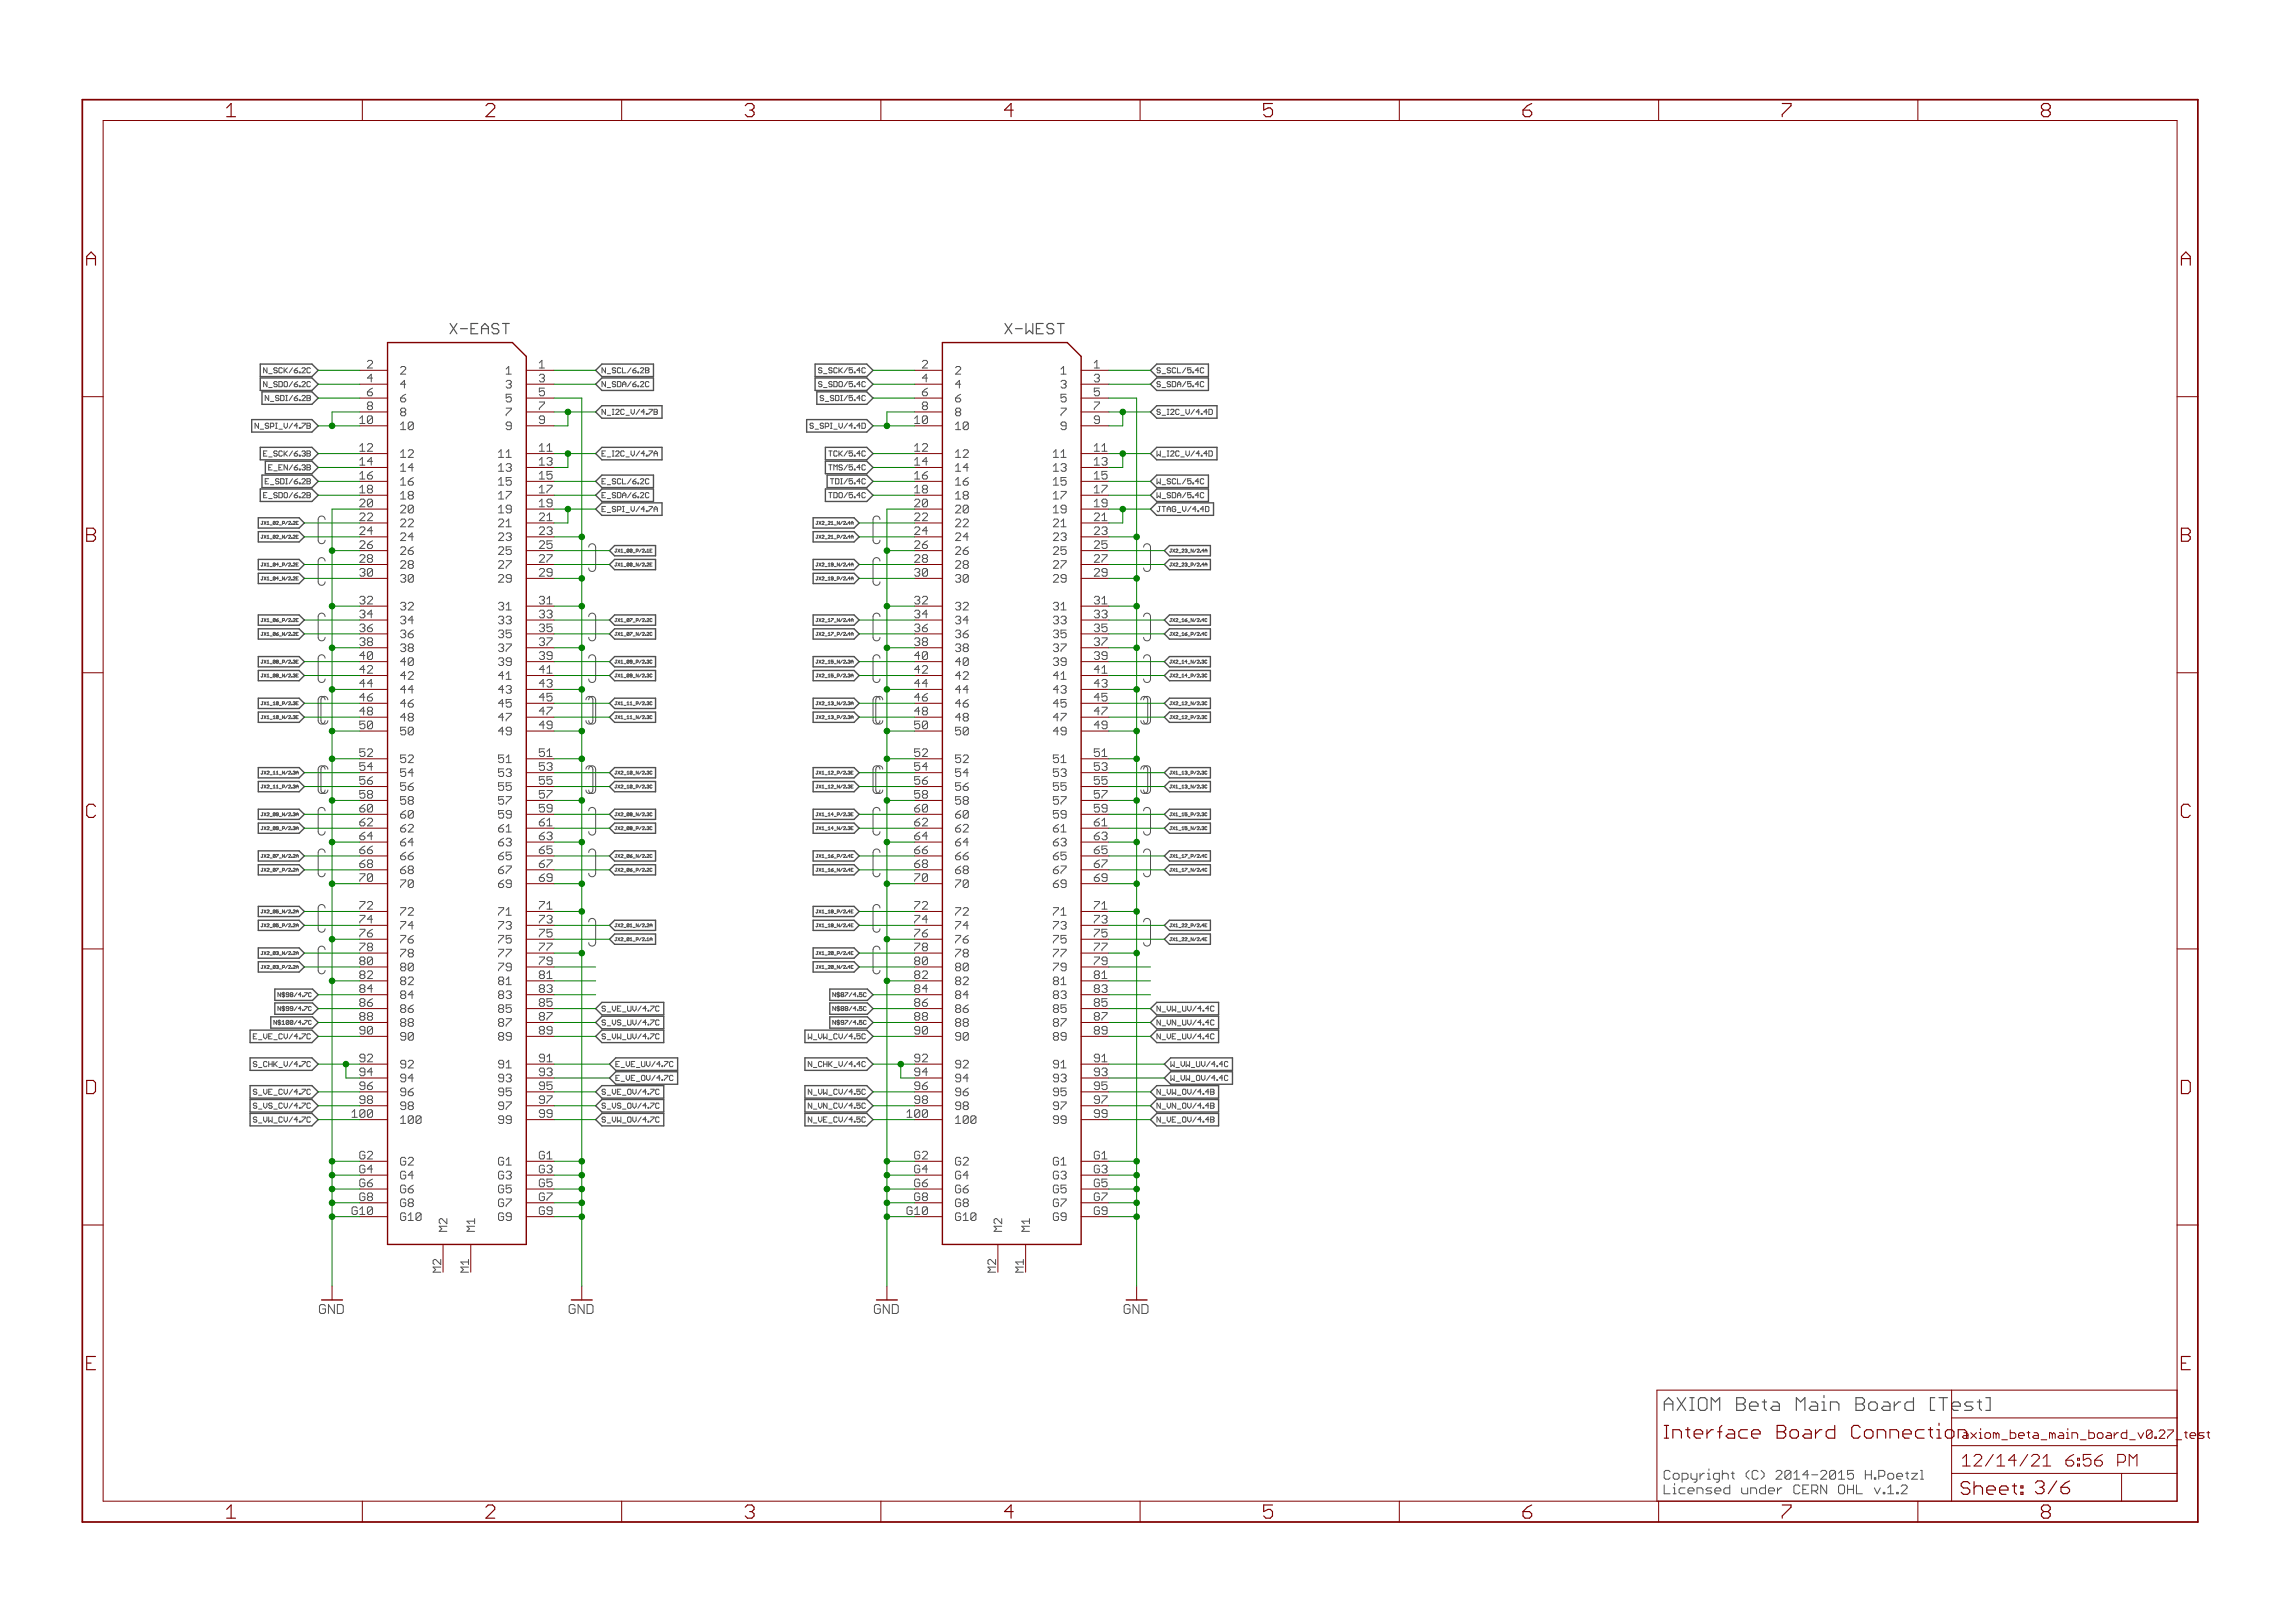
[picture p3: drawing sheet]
<svg xmlns="http://www.w3.org/2000/svg" width="420mm" height="297mm" viewBox="0 0 420 297" stroke-linecap="round" stroke-linejoin="round" font-family="sans-serif">
<defs><g id="words">
<g font-size="3.7" fill="#800000">
<text x="41.3" y="21.4">1</text>
<text x="88.7" y="21.4">2</text>
<text x="136.2" y="21.4">3</text>
<text x="183.7" y="21.4">4</text>
<text x="231.1" y="21.4">5</text>
<text x="278.6" y="21.4">6</text>
<text x="326" y="21.4">7</text>
<text x="373.5" y="21.4">8</text>
<text x="15.6" y="48.6">A</text>
<text x="399.1" y="48.6">A</text>
<text x="15.6" y="99.2">B</text>
<text x="399.1" y="99.2">B</text>
<text x="15.6" y="149.7">C</text>
<text x="399.1" y="149.7">C</text>
<text x="15.6" y="200.2">D</text>
<text x="399.1" y="200.2">D</text>
<text x="15.6" y="250.8">E</text>
<text x="399.1" y="250.8">E</text>
<text x="41.3" y="277.9">1</text>
<text x="88.7" y="277.9">2</text>
<text x="136.2" y="277.9">3</text>
<text x="183.7" y="277.9">4</text>
<text x="231.1" y="277.9">5</text>
<text x="278.6" y="277.9">6</text>
<text x="326" y="277.9">7</text>
<text x="373.5" y="277.9">8</text>
</g>
<g font-size="3.6" fill="#800000">
<text x="304.4" y="258.2">AXIOM Beta Main Board [Te</text>
<text x="304.4" y="263.3">Interface Board Connectio</text>
<text x="358.3" y="263.3">n</text>
<text x="358.7" y="273.6">Sheet: 3/6</text>
</g>
<text font-size="3.6" fill="#505050" x="358.3" y="258.2">st]</text>
<g font-size="3.2" fill="#800000">
<text x="359" y="268.4">12/14/21</text>
<text x="376.5" y="268.4">6:56 PM</text>
</g>
<g font-size="2.9" fill="#505050">
<text x="82.9" y="61.2">X-EAST</text>
<text x="184.5" y="61.2">X-WEST</text>
</g>
<g font-size="2.5" fill="#800000">
<text x="58.6" y="240.5">GND</text>
<text x="104.3" y="240.5">GND</text>
<text x="160.2" y="240.5">GND</text>
<text x="205.9" y="240.5">GND</text>
</g>
<g font-size="2.5" fill="#505050">
<text x="304.4" y="270.8">Copyright (C) 2014-2015 H.Poetzl</text>
<text x="304.4" y="273.5">Licensed under CERN OHL v.1.2</text>
</g>
<g font-size="2.3" fill="#800000">
<text x="359" y="263.3">axiom_beta_main_board_v0.27_</text>
<text x="398.7" y="263.3">tes</text>
<text x="402.9" y="263.3">t</text>
</g>
<g font-size="2.1" fill="#505050">
<text x="67.1" y="67.4">2</text>
<text x="67.1" y="70">4</text>
<text x="73" y="68.5">2</text>
<text x="73" y="71.1">4</text>
<text x="92.5" y="68.5">1</text>
<text x="92.5" y="71.1">3</text>
<text x="98.4" y="67.4">1</text>
<text x="98.4" y="70">3</text>
<text x="168.7" y="67.4">2</text>
<text x="168.7" y="70">4</text>
<text x="174.6" y="68.5">2</text>
<text x="174.6" y="71.1">4</text>
<text x="194.1" y="68.5">1</text>
<text x="194.1" y="71.1">3</text>
<text x="200" y="67.4">1</text>
<text x="200" y="70">3</text>
<text x="65.8" y="77.6">10</text>
<text x="67.1" y="72.5">6</text>
<text x="67.1" y="75">8</text>
<text x="73" y="73.6">6</text>
<text x="73" y="76.2">8</text>
<text x="92.5" y="73.6">5</text>
<text x="92.5" y="76.2">7</text>
<text x="98.4" y="72.5">5</text>
<text x="98.4" y="75">7</text>
<text x="98.4" y="77.6">9</text>
<text x="167.4" y="77.6">10</text>
<text x="168.7" y="72.5">6</text>
<text x="168.7" y="75">8</text>
<text x="174.6" y="73.6">6</text>
<text x="174.6" y="76.2">8</text>
<text x="194.1" y="73.6">5</text>
<text x="194.1" y="76.2">7</text>
<text x="200" y="72.5">5</text>
<text x="200" y="75">7</text>
<text x="200" y="77.6">9</text>
<text x="65.8" y="82.7">12</text>
<text x="73" y="78.7">10</text>
<text x="73" y="83.8">12</text>
<text x="91.2" y="83.8">11</text>
<text x="92.5" y="78.7">9</text>
<text x="98.4" y="82.7">11</text>
<text x="167.4" y="82.7">12</text>
<text x="174.6" y="78.7">10</text>
<text x="174.6" y="83.8">12</text>
<text x="192.8" y="83.8">11</text>
<text x="194.1" y="78.7">9</text>
<text x="200" y="82.7">11</text>
<text x="65.8" y="85.2">14</text>
<text x="65.8" y="87.7">16</text>
<text x="73" y="86.3">14</text>
<text x="73" y="88.8">16</text>
<text x="91.2" y="86.3">13</text>
<text x="91.2" y="88.8">15</text>
<text x="98.4" y="85.2">13</text>
<text x="98.4" y="87.7">15</text>
<text x="167.4" y="85.2">14</text>
<text x="167.4" y="87.7">16</text>
<text x="174.6" y="86.3">14</text>
<text x="174.6" y="88.8">16</text>
<text x="192.8" y="86.3">13</text>
<text x="192.8" y="88.8">15</text>
<text x="200" y="85.2">13</text>
<text x="200" y="87.7">15</text>
<text x="65.8" y="90.3">18</text>
<text x="65.8" y="92.8">20</text>
<text x="65.8" y="95.4">22</text>
<text x="73" y="91.4">18</text>
<text x="73" y="93.9">20</text>
<text x="91.2" y="91.4">17</text>
<text x="91.2" y="93.9">19</text>
<text x="98.4" y="90.3">17</text>
<text x="98.4" y="92.8">19</text>
<text x="98.4" y="95.4">21</text>
<text x="167.4" y="90.3">18</text>
<text x="167.4" y="92.8">20</text>
<text x="167.4" y="95.4">22</text>
<text x="174.6" y="91.4">18</text>
<text x="174.6" y="93.9">20</text>
<text x="192.8" y="91.4">17</text>
<text x="192.8" y="93.9">19</text>
<text x="200" y="90.3">17</text>
<text x="200" y="92.8">19</text>
<text x="200" y="95.4">21</text>
<text x="65.8" y="97.9">24</text>
<text x="65.8" y="100.4">26</text>
<text x="73" y="96.5">22</text>
<text x="73" y="99">24</text>
<text x="73" y="101.5">26</text>
<text x="91.2" y="96.5">21</text>
<text x="91.2" y="99">23</text>
<text x="91.2" y="101.5">25</text>
<text x="98.4" y="97.9">23</text>
<text x="98.4" y="100.4">25</text>
<text x="167.4" y="97.9">24</text>
<text x="167.4" y="100.4">26</text>
<text x="174.6" y="96.5">22</text>
<text x="174.6" y="99">24</text>
<text x="174.6" y="101.5">26</text>
<text x="192.8" y="96.5">21</text>
<text x="192.8" y="99">23</text>
<text x="192.8" y="101.5">25</text>
<text x="200" y="97.9">23</text>
<text x="200" y="100.4">25</text>
<text x="65.8" y="103">28</text>
<text x="65.8" y="105.5">30</text>
<text x="73" y="104.1">28</text>
<text x="73" y="106.6">30</text>
<text x="91.2" y="104.1">27</text>
<text x="91.2" y="106.6">29</text>
<text x="98.4" y="103">27</text>
<text x="98.4" y="105.5">29</text>
<text x="167.4" y="103">28</text>
<text x="167.4" y="105.5">30</text>
<text x="174.6" y="104.1">28</text>
<text x="174.6" y="106.6">30</text>
<text x="192.8" y="104.1">27</text>
<text x="192.8" y="106.6">29</text>
<text x="200" y="103">27</text>
<text x="200" y="105.5">29</text>
<text x="65.8" y="110.6">32</text>
<text x="65.8" y="113.1">34</text>
<text x="73" y="111.7">32</text>
<text x="91.2" y="111.7">31</text>
<text x="98.4" y="110.6">31</text>
<text x="98.4" y="113.1">33</text>
<text x="167.4" y="110.6">32</text>
<text x="167.4" y="113.1">34</text>
<text x="174.6" y="111.7">32</text>
<text x="192.8" y="111.7">31</text>
<text x="200" y="110.6">31</text>
<text x="200" y="113.1">33</text>
<text x="65.8" y="115.7">36</text>
<text x="65.8" y="118.2">38</text>
<text x="73" y="114.2">34</text>
<text x="73" y="116.8">36</text>
<text x="73" y="119.3">38</text>
<text x="91.2" y="114.2">33</text>
<text x="91.2" y="116.8">35</text>
<text x="91.2" y="119.3">37</text>
<text x="98.4" y="115.7">35</text>
<text x="98.4" y="118.2">37</text>
<text x="167.4" y="115.7">36</text>
<text x="167.4" y="118.2">38</text>
<text x="174.6" y="114.2">34</text>
<text x="174.6" y="116.8">36</text>
<text x="174.6" y="119.3">38</text>
<text x="192.8" y="114.2">33</text>
<text x="192.8" y="116.8">35</text>
<text x="192.8" y="119.3">37</text>
<text x="200" y="115.7">35</text>
<text x="200" y="118.2">37</text>
<text x="65.8" y="120.7">40</text>
<text x="65.8" y="123.3">42</text>
<text x="65.8" y="125.8">44</text>
<text x="73" y="121.9">40</text>
<text x="73" y="124.4">42</text>
<text x="91.2" y="121.9">39</text>
<text x="91.2" y="124.4">41</text>
<text x="98.4" y="120.7">39</text>
<text x="98.4" y="123.3">41</text>
<text x="98.4" y="125.8">43</text>
<text x="167.4" y="120.7">40</text>
<text x="167.4" y="123.3">42</text>
<text x="167.4" y="125.8">44</text>
<text x="174.6" y="121.9">40</text>
<text x="174.6" y="124.4">42</text>
<text x="192.8" y="121.9">39</text>
<text x="192.8" y="124.4">41</text>
<text x="200" y="120.7">39</text>
<text x="200" y="123.3">41</text>
<text x="200" y="125.8">43</text>
<text x="65.8" y="128.4">46</text>
<text x="65.8" y="130.9">48</text>
<text x="73" y="126.9">44</text>
<text x="73" y="129.5">46</text>
<text x="91.2" y="126.9">43</text>
<text x="91.2" y="129.5">45</text>
<text x="98.4" y="128.4">45</text>
<text x="98.4" y="130.9">47</text>
<text x="167.4" y="128.4">46</text>
<text x="167.4" y="130.9">48</text>
<text x="174.6" y="126.9">44</text>
<text x="174.6" y="129.5">46</text>
<text x="192.8" y="126.9">43</text>
<text x="192.8" y="129.5">45</text>
<text x="200" y="128.4">45</text>
<text x="200" y="130.9">47</text>
<text x="65.8" y="133.4">50</text>
<text x="73" y="132">48</text>
<text x="73" y="134.6">50</text>
<text x="91.2" y="132">47</text>
<text x="91.2" y="134.6">49</text>
<text x="98.4" y="133.4">49</text>
<text x="167.4" y="133.4">50</text>
<text x="174.6" y="132">48</text>
<text x="174.6" y="134.6">50</text>
<text x="192.8" y="132">47</text>
<text x="192.8" y="134.6">49</text>
<text x="200" y="133.4">49</text>
<text x="65.8" y="138.5">52</text>
<text x="65.8" y="141.1">54</text>
<text x="65.8" y="143.6">56</text>
<text x="73" y="139.6">52</text>
<text x="73" y="142.2">54</text>
<text x="91.2" y="139.6">51</text>
<text x="91.2" y="142.2">53</text>
<text x="98.4" y="138.5">51</text>
<text x="98.4" y="141.1">53</text>
<text x="98.4" y="143.6">55</text>
<text x="167.4" y="138.5">52</text>
<text x="167.4" y="141.1">54</text>
<text x="167.4" y="143.6">56</text>
<text x="174.6" y="139.6">52</text>
<text x="174.6" y="142.2">54</text>
<text x="192.8" y="139.6">51</text>
<text x="192.8" y="142.2">53</text>
<text x="200" y="138.5">51</text>
<text x="200" y="141.1">53</text>
<text x="200" y="143.6">55</text>
<text x="65.8" y="146.1">58</text>
<text x="65.8" y="148.7">60</text>
<text x="73" y="144.7">56</text>
<text x="73" y="147.3">58</text>
<text x="73" y="149.8">60</text>
<text x="91.2" y="144.7">55</text>
<text x="91.2" y="147.3">57</text>
<text x="91.2" y="149.8">59</text>
<text x="98.4" y="146.1">57</text>
<text x="98.4" y="148.7">59</text>
<text x="167.4" y="146.1">58</text>
<text x="167.4" y="148.7">60</text>
<text x="174.6" y="144.7">56</text>
<text x="174.6" y="147.3">58</text>
<text x="174.6" y="149.8">60</text>
<text x="192.8" y="144.7">55</text>
<text x="192.8" y="147.3">57</text>
<text x="192.8" y="149.8">59</text>
<text x="200" y="146.1">57</text>
<text x="200" y="148.7">59</text>
<text x="65.8" y="151.2">62</text>
<text x="65.8" y="153.8">64</text>
<text x="73" y="152.3">62</text>
<text x="73" y="154.9">64</text>
<text x="91.2" y="152.3">61</text>
<text x="91.2" y="154.9">63</text>
<text x="98.4" y="151.2">61</text>
<text x="98.4" y="153.8">63</text>
<text x="167.4" y="151.2">62</text>
<text x="167.4" y="153.8">64</text>
<text x="174.6" y="152.3">62</text>
<text x="174.6" y="154.9">64</text>
<text x="192.8" y="152.3">61</text>
<text x="192.8" y="154.9">63</text>
<text x="200" y="151.2">61</text>
<text x="200" y="153.8">63</text>
<text x="65.8" y="156.3">66</text>
<text x="65.8" y="158.8">68</text>
<text x="65.8" y="161.4">70</text>
<text x="73" y="157.4">66</text>
<text x="73" y="160">68</text>
<text x="91.2" y="157.4">65</text>
<text x="91.2" y="160">67</text>
<text x="98.4" y="156.3">65</text>
<text x="98.4" y="158.8">67</text>
<text x="98.4" y="161.4">69</text>
<text x="167.4" y="156.3">66</text>
<text x="167.4" y="158.8">68</text>
<text x="167.4" y="161.4">70</text>
<text x="174.6" y="157.4">66</text>
<text x="174.6" y="160">68</text>
<text x="192.8" y="157.4">65</text>
<text x="192.8" y="160">67</text>
<text x="200" y="156.3">65</text>
<text x="200" y="158.8">67</text>
<text x="200" y="161.4">69</text>
<text x="65.8" y="166.5">72</text>
<text x="73" y="162.5">70</text>
<text x="73" y="167.6">72</text>
<text x="91.2" y="162.5">69</text>
<text x="91.2" y="167.6">71</text>
<text x="98.4" y="166.5">71</text>
<text x="167.4" y="166.5">72</text>
<text x="174.6" y="162.5">70</text>
<text x="174.6" y="167.6">72</text>
<text x="192.8" y="162.5">69</text>
<text x="192.8" y="167.6">71</text>
<text x="200" y="166.5">71</text>
<text x="65.8" y="169">74</text>
<text x="65.8" y="171.5">76</text>
<text x="73" y="170.1">74</text>
<text x="73" y="172.7">76</text>
<text x="91.2" y="170.1">73</text>
<text x="91.2" y="172.7">75</text>
<text x="98.4" y="169">73</text>
<text x="98.4" y="171.5">75</text>
<text x="167.4" y="169">74</text>
<text x="167.4" y="171.5">76</text>
<text x="174.6" y="170.1">74</text>
<text x="174.6" y="172.7">76</text>
<text x="192.8" y="170.1">73</text>
<text x="192.8" y="172.7">75</text>
<text x="200" y="169">73</text>
<text x="200" y="171.5">75</text>
<text x="65.8" y="174.1">78</text>
<text x="65.8" y="176.6">80</text>
<text x="65.8" y="179.2">82</text>
<text x="73" y="175.2">78</text>
<text x="73" y="177.7">80</text>
<text x="91.2" y="175.2">77</text>
<text x="91.2" y="177.7">79</text>
<text x="98.4" y="174.1">77</text>
<text x="98.4" y="176.6">79</text>
<text x="98.4" y="179.2">81</text>
<text x="167.4" y="174.1">78</text>
<text x="167.4" y="176.6">80</text>
<text x="167.4" y="179.2">82</text>
<text x="174.6" y="175.2">78</text>
<text x="174.6" y="177.7">80</text>
<text x="192.8" y="175.2">77</text>
<text x="192.8" y="177.7">79</text>
<text x="200" y="174.1">77</text>
<text x="200" y="176.6">79</text>
<text x="200" y="179.2">81</text>
<text x="65.8" y="181.7">84</text>
<text x="65.8" y="184.2">86</text>
<text x="73" y="180.3">82</text>
<text x="73" y="182.8">84</text>
<text x="73" y="185.4">86</text>
<text x="91.2" y="180.3">81</text>
<text x="91.2" y="182.8">83</text>
<text x="91.2" y="185.4">85</text>
<text x="98.4" y="181.7">83</text>
<text x="98.4" y="184.2">85</text>
<text x="167.4" y="181.7">84</text>
<text x="167.4" y="184.2">86</text>
<text x="174.6" y="180.3">82</text>
<text x="174.6" y="182.8">84</text>
<text x="174.6" y="185.4">86</text>
<text x="192.8" y="180.3">81</text>
<text x="192.8" y="182.8">83</text>
<text x="192.8" y="185.4">85</text>
<text x="200" y="181.7">83</text>
<text x="200" y="184.2">85</text>
<text x="65.8" y="186.8">88</text>
<text x="65.8" y="189.3">90</text>
<text x="73" y="187.9">88</text>
<text x="73" y="190.4">90</text>
<text x="91.2" y="187.9">87</text>
<text x="91.2" y="190.4">89</text>
<text x="98.4" y="186.8">87</text>
<text x="98.4" y="189.3">89</text>
<text x="167.4" y="186.8">88</text>
<text x="167.4" y="189.3">90</text>
<text x="174.6" y="187.9">88</text>
<text x="174.6" y="190.4">90</text>
<text x="192.8" y="187.9">87</text>
<text x="192.8" y="190.4">89</text>
<text x="200" y="186.8">87</text>
<text x="200" y="189.3">89</text>
<text x="65.8" y="194.4">92</text>
<text x="65.8" y="196.9">94</text>
<text x="73" y="195.5">92</text>
<text x="91.2" y="195.5">91</text>
<text x="98.4" y="194.4">91</text>
<text x="98.4" y="196.9">93</text>
<text x="167.4" y="194.4">92</text>
<text x="167.4" y="196.9">94</text>
<text x="174.6" y="195.5">92</text>
<text x="192.8" y="195.5">91</text>
<text x="200" y="194.4">91</text>
<text x="200" y="196.9">93</text>
<text x="65.8" y="199.5">96</text>
<text x="65.8" y="202">98</text>
<text x="73" y="198">94</text>
<text x="73" y="200.6">96</text>
<text x="73" y="203.1">98</text>
<text x="91.2" y="198">93</text>
<text x="91.2" y="200.6">95</text>
<text x="91.2" y="203.1">97</text>
<text x="98.4" y="199.5">95</text>
<text x="98.4" y="202">97</text>
<text x="167.4" y="199.5">96</text>
<text x="167.4" y="202">98</text>
<text x="174.6" y="198">94</text>
<text x="174.6" y="200.6">96</text>
<text x="174.6" y="203.1">98</text>
<text x="192.8" y="198">93</text>
<text x="192.8" y="200.6">95</text>
<text x="192.8" y="203.1">97</text>
<text x="200" y="199.5">95</text>
<text x="200" y="202">97</text>
<text x="64.5" y="204.6">100</text>
<text x="73" y="205.7">100</text>
<text x="91.2" y="205.7">99</text>
<text x="98.4" y="204.6">99</text>
<text x="166.1" y="204.6">100</text>
<text x="174.6" y="205.7">100</text>
<text x="192.8" y="205.7">99</text>
<text x="200" y="204.6">99</text>
<text x="65.8" y="212.2">G2</text>
<text x="65.8" y="214.7">G4</text>
<text x="73" y="213.3">G2</text>
<text x="73" y="215.8">G4</text>
<text x="91.2" y="213.3">G1</text>
<text x="91.2" y="215.8">G3</text>
<text x="98.4" y="212.2">G1</text>
<text x="98.4" y="214.7">G3</text>
<text x="167.4" y="212.2">G2</text>
<text x="167.4" y="214.7">G4</text>
<text x="174.6" y="213.3">G2</text>
<text x="174.6" y="215.8">G4</text>
<text x="192.8" y="213.3">G1</text>
<text x="192.8" y="215.8">G3</text>
<text x="200" y="212.2">G1</text>
<text x="200" y="214.7">G3</text>
<text x="65.8" y="217.2">G6</text>
<text x="65.8" y="219.8">G8</text>
<text x="73" y="218.4">G6</text>
<text x="73" y="220.9">G8</text>
<text x="91.2" y="218.4">G5</text>
<text x="91.2" y="220.9">G7</text>
<text x="98.4" y="217.2">G5</text>
<text x="98.4" y="219.8">G7</text>
<text x="167.4" y="217.2">G6</text>
<text x="167.4" y="219.8">G8</text>
<text x="174.6" y="218.4">G6</text>
<text x="174.6" y="220.9">G8</text>
<text x="192.8" y="218.4">G5</text>
<text x="192.8" y="220.9">G7</text>
<text x="200" y="217.2">G5</text>
<text x="200" y="219.8">G7</text>
<text x="64.5" y="222.3">G10</text>
<text x="73" y="223.4">G10</text>
<text x="81.6" y="225.4" transform="rotate(-90 81.6 225.4)">M2</text>
<text x="86.7" y="225.4" transform="rotate(-90 86.7 225.4)">M1</text>
<text x="91.2" y="223.4">G9</text>
<text x="98.4" y="222.3">G9</text>
<text x="166.1" y="222.3">G10</text>
<text x="174.6" y="223.4">G10</text>
<text x="183.2" y="225.4" transform="rotate(-90 183.2 225.4)">M2</text>
<text x="188.3" y="225.4" transform="rotate(-90 188.3 225.4)">M1</text>
<text x="192.8" y="223.4">G9</text>
<text x="200" y="222.3">G9</text>
<text x="80.5" y="232.7" transform="rotate(-90 80.5 232.7)">M2</text>
<text x="85.6" y="232.7" transform="rotate(-90 85.6 232.7)">M1</text>
<text x="182.1" y="232.7" transform="rotate(-90 182.1 232.7)">M2</text>
<text x="187.2" y="232.7" transform="rotate(-90 187.2 232.7)">M1</text>
</g>
<g font-size="1.4" fill="#505050">
<text x="48.4" y="70.8">N_SDO/6.2C</text>
<text x="48.4" y="68.3">N_SCK/6.2C</text>
<text x="109.9" y="68.3">N_SCL/6.2B</text>
<text x="109.9" y="70.8">N_SDA/6.2C</text>
<text x="150" y="70.8">S_SDO/5.4C</text>
<text x="150" y="68.3">S_SCK/5.4C</text>
<text x="211.5" y="68.3">S_SCL/5.4C</text>
<text x="211.5" y="70.8">S_SDA/5.4C</text>
<text x="48.4" y="73.4">N_SDI/6.2B</text>
<text x="109.9" y="75.9">N_I2C_V/4.7B</text>
<text x="150" y="73.4">S_SDI/5.4C</text>
<text x="211.5" y="75.9">S_I2C_V/4.4D</text>
<text x="46.7" y="78.4">N_SPI_V/4.7B</text>
<text x="48.4" y="83.5">E_SCK/6.3B</text>
<text x="109.9" y="83.5">E_I2C_V/4.7A</text>
<text x="148.3" y="78.4">S_SPI_V/4.4D</text>
<text x="151.7" y="83.5">TCK/5.4C</text>
<text x="211.5" y="83.5">W_I2C_V/4.4D</text>
<text x="48.4" y="88.6">E_SDI/6.2B</text>
<text x="49.2" y="86.1">E_EN/6.3B</text>
<text x="109.9" y="88.6">E_SCL/6.2C</text>
<text x="151.7" y="88.6">TDI/5.4C</text>
<text x="151.7" y="86.1">TMS/5.4C</text>
<text x="211.5" y="88.6">W_SCL/5.4C</text>
<text x="48.4" y="91.1">E_SDO/6.2B</text>
<text x="109.9" y="91.1">E_SDA/6.2C</text>
<text x="109.9" y="93.7">E_SPI_V/4.7A</text>
<text x="151.7" y="91.1">TDO/5.4C</text>
<text x="211.5" y="91.1">W_SDA/5.4C</text>
<text x="211.5" y="93.7">JTAG_V/4.4D</text>
<text x="109.9" y="185.1">S_VE_UV/4.7C</text>
<text x="211.5" y="185.1">N_VW_UV/4.4C</text>
<text x="46.7" y="190.2">E_VE_CV/4.7C</text>
<text x="109.9" y="190.2">S_VW_UV/4.7C</text>
<text x="109.9" y="187.6">S_VS_UV/4.7C</text>
<text x="148.3" y="190.2">W_VW_CV/4.5C</text>
<text x="211.5" y="190.2">N_VE_UV/4.4C</text>
<text x="211.5" y="187.6">N_VN_UV/4.4C</text>
<text x="46.7" y="195.3">S_CHK_V/4.7C</text>
<text x="112.5" y="195.3">E_VE_UV/4.7C</text>
<text x="112.5" y="197.8">E_VE_OV/4.7C</text>
<text x="148.3" y="195.3">N_CHK_V/4.4C</text>
<text x="214.1" y="195.3">W_VW_UV/4.4C</text>
<text x="214.1" y="197.8">W_VW_OV/4.4C</text>
<text x="46.7" y="202.9">S_VS_CV/4.7C</text>
<text x="46.7" y="200.3">S_VE_CV/4.7C</text>
<text x="109.9" y="202.9">S_VS_OV/4.7C</text>
<text x="109.9" y="200.3">S_VE_OV/4.7C</text>
<text x="148.3" y="202.9">N_VN_CV/4.5C</text>
<text x="148.3" y="200.3">N_VW_CV/4.5C</text>
<text x="211.5" y="202.9">N_VN_OV/4.4B</text>
<text x="211.5" y="200.3">N_VW_OV/4.4B</text>
<text x="46.7" y="205.4">S_VW_CV/4.7C</text>
<text x="109.9" y="205.4">S_VW_OV/4.7C</text>
<text x="148.3" y="205.4">N_VE_CV/4.5C</text>
<text x="211.5" y="205.4">N_VE_OV/4.4B</text>
</g>
<g font-size="1.1" fill="#505050">
<text x="50.7" y="182.4">N$98/4.7C</text>
<text x="50.7" y="185">N$99/4.7C</text>
<text x="152.3" y="182.4">N$87/4.5C</text>
<text x="152.3" y="185">N$88/4.5C</text>
<text x="50" y="187.5">N$100/4.7C</text>
<text x="152.3" y="187.5">N$97/4.5C</text>
</g>
<g font-size=".8" fill="#505050">
<text x="47.9" y="96">JX1_02_P/2.2E</text>
<text x="47.9" y="98.5">JX1_02_N/2.2E</text>
<text x="112.3" y="101.1">JX1_00_P/2.1E</text>
<text x="149.5" y="96">JX2_21_N/2.4A</text>
<text x="149.5" y="98.5">JX2_21_P/2.4A</text>
<text x="213.9" y="101.1">JX2_23_N/2.4A</text>
<text x="47.9" y="106.2">JX1_04_N/2.2E</text>
<text x="47.9" y="103.6">JX1_04_P/2.2E</text>
<text x="112.3" y="103.6">JX1_00_N/2.2E</text>
<text x="149.5" y="106.2">JX2_19_P/2.4A</text>
<text x="149.5" y="103.6">JX2_19_N/2.4A</text>
<text x="213.9" y="103.6">JX2_23_P/2.4A</text>
<text x="47.9" y="113.8">JX1_06_P/2.2E</text>
<text x="112.3" y="113.8">JX1_07_P/2.2C</text>
<text x="149.5" y="113.8">JX2_17_N/2.4A</text>
<text x="213.9" y="113.8">JX2_16_N/2.4C</text>
<text x="47.9" y="116.3">JX1_06_N/2.2E</text>
<text x="112.3" y="116.3">JX1_07_N/2.2C</text>
<text x="149.5" y="116.3">JX2_17_P/2.4A</text>
<text x="213.9" y="116.3">JX2_16_P/2.4C</text>
<text x="47.9" y="123.9">JX1_08_N/2.3E</text>
<text x="47.9" y="121.4">JX1_08_P/2.3E</text>
<text x="112.3" y="121.4">JX1_09_P/2.3C</text>
<text x="112.3" y="123.9">JX1_09_N/2.3C</text>
<text x="149.5" y="123.9">JX2_15_P/2.3A</text>
<text x="149.5" y="121.4">JX2_15_N/2.3A</text>
<text x="213.9" y="121.4">JX2_14_N/2.3C</text>
<text x="213.9" y="123.9">JX2_14_P/2.3C</text>
<text x="47.9" y="129">JX1_10_P/2.3E</text>
<text x="47.9" y="131.6">JX1_10_N/2.3E</text>
<text x="112.3" y="129">JX1_11_P/2.3C</text>
<text x="112.3" y="131.6">JX1_11_N/2.3C</text>
<text x="149.5" y="131.6">JX2_13_P/2.3A</text>
<text x="149.5" y="129">JX2_13_N/2.3A</text>
<text x="213.9" y="129">JX2_12_N/2.3C</text>
<text x="213.9" y="131.6">JX2_12_P/2.3C</text>
<text x="47.9" y="141.7">JX2_11_N/2.3A</text>
<text x="112.3" y="141.7">JX2_10_N/2.3C</text>
<text x="149.5" y="141.7">JX1_12_P/2.3E</text>
<text x="213.9" y="141.7">JX1_13_P/2.3C</text>
<text x="47.9" y="149.3">JX2_09_N/2.3A</text>
<text x="47.9" y="144.3">JX2_11_P/2.3A</text>
<text x="112.3" y="144.3">JX2_10_P/2.3C</text>
<text x="112.3" y="149.3">JX2_08_N/2.3C</text>
<text x="149.5" y="149.3">JX1_14_P/2.3E</text>
<text x="149.5" y="144.3">JX1_12_N/2.3E</text>
<text x="213.9" y="149.3">JX1_15_P/2.3C</text>
<text x="213.9" y="144.3">JX1_13_N/2.3C</text>
<text x="47.9" y="151.9">JX2_09_P/2.3A</text>
<text x="112.3" y="151.9">JX2_08_P/2.3C</text>
<text x="149.5" y="151.9">JX1_14_N/2.3E</text>
<text x="213.9" y="151.9">JX1_15_N/2.3C</text>
<text x="47.9" y="159.5">JX2_07_P/2.2A</text>
<text x="47.9" y="157">JX2_07_N/2.2A</text>
<text x="112.3" y="157">JX2_06_N/2.2C</text>
<text x="112.3" y="159.5">JX2_06_P/2.2C</text>
<text x="149.5" y="159.5">JX1_16_N/2.4E</text>
<text x="149.5" y="157">JX1_16_P/2.4E</text>
<text x="213.9" y="157">JX1_17_P/2.4C</text>
<text x="213.9" y="159.5">JX1_17_N/2.4C</text>
<text x="47.9" y="167.1">JX2_05_N/2.2A</text>
<text x="149.5" y="167.1">JX1_18_P/2.4E</text>
<text x="47.9" y="169.7">JX2_05_P/2.2A</text>
<text x="112.3" y="172.2">JX2_01_P/2.1A</text>
<text x="112.3" y="169.7">JX2_01_N/2.2A</text>
<text x="149.5" y="169.7">JX1_18_N/2.4E</text>
<text x="213.9" y="172.2">JX1_22_N/2.4E</text>
<text x="213.9" y="169.7">JX1_22_P/2.4E</text>
<text x="47.9" y="177.3">JX2_03_P/2.2A</text>
<text x="47.9" y="174.7">JX2_03_N/2.2A</text>
<text x="149.5" y="177.3">JX1_20_N/2.4E</text>
<text x="149.5" y="174.7">JX1_20_P/2.4E</text>
</g>
</g></defs>
<g fill="none" stroke="#505050" stroke-width=".18">
<path d="M118.6 69.8l.2 .2M118.8 70.6l-.2 .2M59.5 95.1a.63 .63 0 0 0-.6-.7 .63 .63 0 0 0-.6 .7v3.8a.63 .63 0 0 0 .6 .6 .63 .63 0 0 0 .6-.6M118.6 87.6l.2 .2M118.6 90.1l.2 .2M118.8 88.4l-.2 .2M118.8 90.9l-.2 .2M161.1 95.1a.63 .63 0 0 0-.6-.7 .63 .63 0 0 0-.7 .7v3.8a.63 .63 0 0 0 .7 .6 .63 .63 0 0 0 .6-.6M221.2 92.7l.1 .2v.6l-.1 .1M59.5 102.7a.63 .63 0 0 0-.6-.7 .63 .63 0 0 0-.6 .7v3.8a.63 .63 0 0 0 .6 .6 .63 .63 0 0 0 .6-.6M59.5 112.8a.63 .63 0 0 0-.6-.6 .63 .63 0 0 0-.6 .6v3.8a.63 .63 0 0 0 .6 .7 .63 .63 0 0 0 .6-.7M107.8 112.8a.63 .63 0 0 1 .6-.6 .63 .63 0 0 1 .7 .6v3.8a.63 .63 0 0 1-.7 .7 .63 .63 0 0 1-.6-.7"/>
<path d="M107.8 100.1a.63 .63 0 0 1 .6-.6 .63 .63 0 0 1 .7 .6v3.8a.63 .63 0 0 1-.7 .7 .63 .63 0 0 1-.6-.7M119 100.5h.4M119 101.1h.4M119 100.8h.2M119 103h.4M119 103.6h.4M119 103.3h.2M119.1 113.2l.3 .1M119.1 115.7l.3 .1M119.4 113.7l-.3 .1M119.4 116.2l-.3 .1M161.1 102.7a.63 .63 0 0 0-.6-.7 .63 .63 0 0 0-.7 .7v3.8a.63 .63 0 0 0 .7 .6 .63 .63 0 0 0 .6-.6"/>
<path d="M161.1 112.8a.63 .63 0 0 0-.6-.6 .63 .63 0 0 0-.7 .6v3.8a.63 .63 0 0 0 .7 .7 .63 .63 0 0 0 .6-.7M209.4 112.8a.63 .63 0 0 1 .6-.6 .63 .63 0 0 1 .6 .6v3.8a.63 .63 0 0 1-.6 .7 .63 .63 0 0 1-.6-.7M209.4 100.1a.63 .63 0 0 1 .6-.6 .63 .63 0 0 1 .6 .6v3.8a.63 .63 0 0 1-.6 .7 .63 .63 0 0 1-.6-.7M220.6 100.8h.4M220.6 103.3h.4M220.6 100.7l.2-.2 .2 .2v.4M220.6 103.2l.2-.2 .2 .2v.4M220.7 113.2l.3 .1M220.7 115.7l.3 .1M221 113.7l-.3 .1M221 116.2l-.3 .1M59.5 120.5a.63 .63 0 0 0-.6-.7 .63 .63 0 0 0-.6 .7v3.8a.63 .63 0 0 0 .6 .6 .63 .63 0 0 0 .6-.6"/>
<path d="M59.5 128.1a.63 .63 0 0 0-.6-.7 .63 .63 0 0 0-.6 .7v3.8a.63 .63 0 0 0 .6 .6 .63 .63 0 0 0 .6-.6M60 128.1a.63 .63 0 0 0-.6-.7 .63 .63 0 0 0-.6 .7v3.8a.63 .63 0 0 0 .6 .6 .63 .63 0 0 0 .6-.6M107.3 128.1a.63 .63 0 0 1 .6-.7 .63 .63 0 0 1 .6 .7v3.8a.63 .63 0 0 1-.6 .6 .63 .63 0 0 1-.6-.6M107.8 128.1a.63 .63 0 0 1 .6-.7 .63 .63 0 0 1 .7 .7v3.8a.63 .63 0 0 1-.7 .6 .63 .63 0 0 1-.6-.6M107.8 120.5a.63 .63 0 0 1 .6-.7 .63 .63 0 0 1 .7 .7v3.8a.63 .63 0 0 1-.7 .6 .63 .63 0 0 1-.6-.6M119.1 120.8l.3 .1M119.1 123.4h.3M119.1 128.4l.3 .1M119.1 131l.3 .1M119.4 121.3l-.3 .1M119.4 123.8l-.3 .1M119.4 128.9l-.3 .1"/>
<path d="M119.4 131.4l-.3 .1M161.1 120.5a.63 .63 0 0 0-.6-.7 .63 .63 0 0 0-.7 .7v3.8a.63 .63 0 0 0 .7 .6 .63 .63 0 0 0 .6-.6M161.1 128.1a.63 .63 0 0 0-.6-.7 .63 .63 0 0 0-.7 .7v3.8a.63 .63 0 0 0 .7 .6 .63 .63 0 0 0 .6-.6M161.6 128.1a.63 .63 0 0 0-.6-.7 .63 .63 0 0 0-.7 .7v3.8a.63 .63 0 0 0 .7 .6 .63 .63 0 0 0 .6-.6M208.9 128.1a.63 .63 0 0 1 .6-.7 .63 .63 0 0 1 .6 .7v3.8a.63 .63 0 0 1-.6 .6 .63 .63 0 0 1-.6-.6M209.4 128.1a.63 .63 0 0 1 .6-.7 .63 .63 0 0 1 .6 .7v3.8a.63 .63 0 0 1-.6 .6 .63 .63 0 0 1-.6-.6M209.4 120.5a.63 .63 0 0 1 .6-.7 .63 .63 0 0 1 .6 .7v3.8a.63 .63 0 0 1-.6 .6 .63 .63 0 0 1-.6-.6M220.7 120.8l.3 .1M220.7 123.4h.3M220.7 128.4l.3 .1M220.7 131l.3 .1M221 121.3l-.3 .1"/>
<path d="M221 123.8l-.3 .1M221 128.9l-.3 .1M221 131.4l-.3 .1M59.5 140.8a.63 .63 0 0 0-.6-.7 .63 .63 0 0 0-.6 .7v3.8a.63 .63 0 0 0 .6 .6 .63 .63 0 0 0 .6-.6M59.5 148.4a.63 .63 0 0 0-.6-.6 .63 .63 0 0 0-.6 .6v3.8a.63 .63 0 0 0 .6 .6 .63 .63 0 0 0 .6-.6M59.5 156a.63 .63 0 0 0-.6-.6 .63 .63 0 0 0-.6 .6v3.8a.63 .63 0 0 0 .6 .7 .63 .63 0 0 0 .6-.7M60 140.8a.63 .63 0 0 0-.6-.7 .63 .63 0 0 0-.6 .7v3.8a.63 .63 0 0 0 .6 .6 .63 .63 0 0 0 .6-.6M107.3 140.8a.63 .63 0 0 1 .6-.7 .63 .63 0 0 1 .6 .7v3.8a.63 .63 0 0 1-.6 .6 .63 .63 0 0 1-.6-.6M107.8 156a.63 .63 0 0 1 .6-.6 .63 .63 0 0 1 .7 .6v3.8a.63 .63 0 0 1-.7 .7 .63 .63 0 0 1-.6-.7M107.8 148.4a.63 .63 0 0 1 .6-.6 .63 .63 0 0 1 .7 .6v3.8a.63 .63 0 0 1-.7 .6 .63 .63 0 0 1-.6-.6M107.8 140.8a.63 .63 0 0 1 .6-.7 .63 .63 0 0 1 .7 .7v3.8a.63 .63 0 0 1-.7 .6 .63 .63 0 0 1-.6-.6M119.1 148.8h.3"/>
<path d="M119.1 141.1l.3 .1M119.1 143.7l.3 .1M119.1 151.3l.3 .1M119.1 156.4l.3 .1M119.1 158.9l.3 .1M119.4 149.2l-.3 .1M119.4 141.6l-.3 .1M119.4 144.1l-.3 .1M119.4 151.8h-.3M119.4 156.8l-.3 .1M119.4 159.4l-.3 .1M161.1 140.8a.63 .63 0 0 0-.6-.7 .63 .63 0 0 0-.7 .7v3.8a.63 .63 0 0 0 .7 .6 .63 .63 0 0 0 .6-.6"/>
<path d="M161.1 148.4a.63 .63 0 0 0-.6-.6 .63 .63 0 0 0-.7 .6v3.8a.63 .63 0 0 0 .7 .6 .63 .63 0 0 0 .6-.6M161.1 156a.63 .63 0 0 0-.6-.6 .63 .63 0 0 0-.7 .6v3.8a.63 .63 0 0 0 .7 .7 .63 .63 0 0 0 .6-.7M161.6 140.8a.63 .63 0 0 0-.6-.7 .63 .63 0 0 0-.7 .7v3.8a.63 .63 0 0 0 .7 .6 .63 .63 0 0 0 .6-.6M208.9 140.8a.63 .63 0 0 1 .6-.7 .63 .63 0 0 1 .6 .7v3.8a.63 .63 0 0 1-.6 .6 .63 .63 0 0 1-.6-.6M209.4 156a.63 .63 0 0 1 .6-.6 .63 .63 0 0 1 .6 .6v3.8a.63 .63 0 0 1-.6 .7 .63 .63 0 0 1-.6-.7M209.4 148.4a.63 .63 0 0 1 .6-.6 .63 .63 0 0 1 .6 .6v3.8a.63 .63 0 0 1-.6 .6 .63 .63 0 0 1-.6-.6M209.4 140.8a.63 .63 0 0 1 .6-.7 .63 .63 0 0 1 .6 .7v3.8a.63 .63 0 0 1-.6 .6 .63 .63 0 0 1-.6-.6M220.7 148.8h.3M220.7 141.1l.3 .1M220.7 143.7l.3 .1M220.7 151.3l.3 .1M220.7 156.4l.3 .1"/>
<path d="M220.7 158.9l.3 .1M221 149.2l-.3 .1M221 141.6l-.3 .1M221 144.1l-.3 .1M221 151.8h-.3M221 156.8l-.3 .1M221 159.4l-.3 .1M59.5 166.2a.63 .63 0 0 0-.6-.7 .63 .63 0 0 0-.6 .7v3.8a.63 .63 0 0 0 .6 .6 .63 .63 0 0 0 .6-.6M59.5 173.8a.63 .63 0 0 0-.6-.6 .63 .63 0 0 0-.6 .6v3.8a.63 .63 0 0 0 .6 .6 .63 .63 0 0 0 .6-.6M107.8 168.7a.63 .63 0 0 1 .6-.6 .63 .63 0 0 1 .7 .6v3.8a.63 .63 0 0 1-.7 .7 .63 .63 0 0 1-.6-.7M119 171.9h.4M119 171.8l.2-.2 .2 .2v.4"/>
<path d="M119 169.2l.2-.1 .2 .1v.4M119 169.4h.4M161.1 166.2a.63 .63 0 0 0-.6-.7 .63 .63 0 0 0-.7 .7v3.8a.63 .63 0 0 0 .7 .6 .63 .63 0 0 0 .6-.6M161.1 173.8a.63 .63 0 0 0-.6-.6 .63 .63 0 0 0-.7 .6v3.8a.63 .63 0 0 0 .7 .6 .63 .63 0 0 0 .6-.6M209.4 168.7a.63 .63 0 0 1 .6-.6 .63 .63 0 0 1 .6 .6v3.8a.63 .63 0 0 1-.6 .7 .63 .63 0 0 1-.6-.7M220.6 171.6h.4M220.6 172.2h.4M220.6 171.9h.2M220.6 169.4h.2M220.6 169.1h.4M220.6 169.6h.4M120.2 189.2h.3l.2 .2"/>
<path d="M120.2 186.7h.3l.2 .1M120.2 184.1h.3l.2 .2M120.2 199.3h.3l.2 .2M120.7 190l-.2 .1h-.3M120.7 187.5l-.2 .1h-.3M120.7 184.9l-.2 .2h-.3M122.7 194.3h.4l.1 .1M122.7 196.8h.4l.1 .2M123.2 195.1l-.1 .1h-.4M123.2 197.6l-.1 .2h-.4M221.8 189.2h.3l.2 .2M221.8 186.7h.3l.2 .1"/>
<path d="M221.8 184.1h.3l.2 .2M222.1 199.3l.2 .2-.2 .3 .2 .3-.2 .2M222.3 190l-.2 .1h-.3M222.3 187.5l-.2 .1h-.3M222.3 184.9l-.2 .2h-.3M224.3 194.3h.3l.2 .1M224.3 196.8h.3l.2 .2M224.8 195.1l-.2 .1h-.3M224.8 197.6l-.2 .2h-.3M120.2 204.4h.3l.2 .2M120.2 201.9h.3l.2 .2M120.7 205.2l-.2 .2h-.3"/>
<path d="M120.7 202.7l-.2 .1h-.3M120.7 200.1l-.2 .2h-.3M222.1 204.4l.2 .2-.2 .3 .2 .3-.2 .2M222.1 201.9l.2 .2-.2 .3 .2 .3-.2 .1M349.1 272v.3l-1 1.1h1"/>
</g>
<g fill="none" stroke="#505050" stroke-width=".25">
<path d="M46.1 76.8h11l1.2 1.1-1.2 1.2h-11zM47.6 66.6h9.5l1.2 1.2-1.2 1.1h-9.5zM47.6 69.2h9.5l1.2 1.1-1.2 1.2h-9.5zM48 71.7h9.1l1.2 1.2-1.2 1.1h-9.1zM109.1 70.3l1.1-1.1h9.4v2.3h-9.4zM110.2 66.6h9.4v2.3h-9.4l-1.1-1.1zM110.2 74.3h11v2.2h-11l-1.1-1.1zM147.7 76.8h11l1.1 1.1-1.1 1.2h-11zM149.2 66.6h9.5l1.1 1.2-1.1 1.1h-9.5zM149.2 69.2h9.5l1.1 1.1-1.1 1.2h-9.5zM149.5 71.7h9.2l1.1 1.2-1.1 1.1h-9.2zM210.6 67.8l1.2-1.2h9.4v2.3h-9.4z"/>
<path d="M210.6 70.3l1.2-1.1h9.4v2.3h-9.4zM210.6 75.4l1.2-1.1h11v2.2h-11zM47.3 94.8h7.5l.9 .9-.9 .9h-7.5zM47.3 97.3h7.5l.9 1-.9 .9h-7.5zM47.6 81.9h9.5l1.2 1.1-1.2 1.2h-9.5zM47.6 89.5h9.5l1.2 1.1-1.2 1.2h-9.5zM48 87h9.1l1.2 1.1-1.2 1.1h-9.1zM48.6 84.4h8.5l1.2 1.2-1.2 1.1h-8.5zM109.1 88.1l1.1-1.1h9.4v2.2h-9.4zM109.1 90.6l1.1-1.1h9.4v2.3h-9.4zM109.1 83l1.1-1.1h11v2.3h-11zM109.1 93.2l1.1-1.2h11v2.3h-11z"/>
<path d="M148.9 94.8h7.5l.9 .9-.9 .9h-7.5zM148.9 97.3h7.5l.9 1-.9 .9h-7.5zM151.1 81.9h7.6l1.1 1.1-1.1 1.2h-7.6zM151.1 89.5h7.6l1.1 1.1-1.1 1.2h-7.6zM151.1 84.4h7.6l1.1 1.2-1.1 1.1h-7.6zM151.4 87h7.3l1.1 1.1-1.1 1.1h-7.3zM210.6 88.1l1.2-1.1h9.4v2.2h-9.4zM210.6 90.6l1.2-1.1h9.4v2.3h-9.4zM211.8 81.9h11v2.3h-11l-1.2-1.2zM211.8 92h10.4v2.3h-10.4l-1.2-1.1zM47.3 112.5h7.5l.9 1-.9 .9h-7.5zM47.3 115.1h7.5l.9 .9-.9 1h-7.5z"/>
<path d="M47.3 104.9h7.5l.9 1-.9 .9h-7.5zM47.3 102.4h7.5l.9 .9-.9 1h-7.5zM111.6 100.8l.9-1h7.5v1.9h-7.5zM111.6 103.3l.9-.9h7.5v1.9h-7.5zM111.6 116l.9-.9h7.5v1.9h-7.5zM112.5 112.5h7.5v1.9h-7.5l-.9-.9zM148.9 112.5h7.5l.9 1-.9 .9h-7.5zM148.9 115.1h7.5l.9 .9-.9 1h-7.5zM148.9 104.9h7.5l.9 1-.9 .9h-7.5zM148.9 102.4h7.5l.9 .9-.9 1h-7.5zM213.2 113.5l.9-1h7.5v1.9h-7.5zM213.2 116l.9-.9h7.5v1.9h-7.5z"/>
<path d="M213.2 100.8l.9-1h7.5v1.9h-7.5zM213.2 103.3l.9-.9h7.5v1.9h-7.5zM47.3 120.2h7.5l.9 .9-.9 .9h-7.5zM47.3 122.7h7.5l.9 .9-.9 1h-7.5zM47.3 127.8h7.5l.9 .9-.9 1h-7.5zM47.3 130.3h7.5l.9 1-.9 .9h-7.5zM111.6 131.3l.9-1h7.5v1.9h-7.5zM112.5 120.2h7.5v1.8h-7.5l-.9-.9zM112.5 122.7h7.5v1.9h-7.5l-.9-1zM112.5 127.8h7.5v1.9h-7.5l-.9-1zM148.9 120.2h7.5l.9 .9-.9 .9h-7.5zM148.9 122.7h7.5l.9 .9-.9 1h-7.5z"/>
<path d="M148.9 127.8h7.5l.9 .9-.9 1h-7.5zM148.9 130.3h7.5l.9 1-.9 .9h-7.5zM213.2 121.1l.9-.9h7.5v1.8h-7.5zM213.2 123.6l.9-.9h7.5v1.9h-7.5zM213.2 128.7l.9-.9h7.5v1.9h-7.5zM213.2 131.3l.9-1h7.5v1.9h-7.5zM47.3 140.5h7.5l.9 .9-.9 1h-7.5zM47.3 143h7.5l.9 1-.9 .9h-7.5zM47.3 148.1h7.5l.9 .9-.9 1h-7.5zM47.3 150.6h7.5l.9 1-.9 .9h-7.5zM47.3 155.7h7.5l.9 1-.9 .9h-7.5zM47.3 158.3h7.5l.9 .9-.9 .9h-7.5z"/>
<path d="M111.6 141.4l.9-.9h7.5v1.9h-7.5zM111.6 144l.9-1h7.5v1.9h-7.5zM111.6 149l.9-.9h7.5v1.9h-7.5zM111.6 151.6l.9-1h7.5v1.9h-7.5zM111.6 156.7l.9-1h7.5v1.9h-7.5zM111.6 159.2l.9-.9h7.5v1.8h-7.5zM148.9 150.6h7.5l.9 1-.9 .9h-7.5zM148.9 158.3h7.5l.9 .9-.9 .9h-7.5zM148.9 148.1h7.5l.9 .9-.9 1h-7.5zM148.9 140.5h7.5l.9 .9-.9 1h-7.5zM148.9 143h7.5l.9 1-.9 .9h-7.5zM148.9 155.7h7.5l.9 1-.9 .9h-7.5z"/>
<path d="M213.2 141.4l.9-.9h7.5v1.9h-7.5zM213.2 144l.9-1h7.5v1.9h-7.5zM213.2 149l.9-.9h7.5v1.9h-7.5zM213.2 156.7l.9-1h7.5v1.9h-7.5zM214.1 150.6h7.5v1.9h-7.5l-.9-.9zM214.1 158.3h7.5v1.8h-7.5l-.9-.9zM47.3 165.9h7.5l.9 .9-.9 .9h-7.5zM47.3 168.4h7.5l.9 1-.9 .9h-7.5zM47.3 173.5h7.5l.9 .9-.9 1h-7.5zM47.3 176h7.5l.9 1-.9 .9h-7.5zM111.6 169.4l.9-1h7.5v1.9h-7.5zM112.5 170.9h7.5v1.9h-7.5l-.9-.9z"/>
<path d="M148.9 176h7.5l.9 1-.9 .9h-7.5zM148.9 165.9h7.5l.9 .9-.9 .9h-7.5zM148.9 168.4h7.5l.9 1-.9 .9h-7.5zM148.9 173.5h7.5l.9 .9-.9 1h-7.5zM213.2 169.4l.9-1h7.5v1.9h-7.5zM214.1 170.9h7.5v1.9h-7.5l-.9-.9zM45.8 198.7h11.3l1.2 1.1-1.2 1.2h-11.3zM45.8 188.5h11.3l1.2 1.2-1.2 1.1h-11.3zM45.8 193.6h11.3l1.2 1.2-1.2 1.1h-11.3zM49.6 186.1h7.6l1.1 1-1.1 1.1h-7.6zM50.3 181h6.9l1.1 1.1-1.1 1h-6.9zM50.3 183.6h6.9l1.1 1-1.1 1h-6.9z"/>
<path d="M109.1 199.8l1.1-1.1h11.3v2.3h-11.3zM109.1 189.7l1.1-1.2h11.3v2.3h-11.3zM109.1 187.1l1.1-1.1h11.3v2.3h-11.3zM109.1 184.6l1.1-1.1h11.3v2.2h-11.3zM111.6 197.3l1.1-1.1h11.4v2.2h-11.4zM112.7 193.6h11.4v2.3h-11.4l-1.1-1.1zM147.4 193.6h11.3l1.1 1.2-1.1 1.1h-11.3zM147.4 198.7h11.3l1.1 1.1-1.1 1.2h-11.3zM147.4 188.5h11.3l1.1 1.2-1.1 1.1h-11.3zM151.9 181h6.9l1 1.1-1 1h-6.9zM151.9 183.6h6.9l1 1-1 1h-6.9zM151.9 186.1h6.9l1 1-1 1.1h-6.9z"/>
<path d="M210.6 184.6l1.2-1.1h11.3v2.2h-11.3zM210.6 187.1l1.2-1.1h11.3v2.3h-11.3zM210.6 189.7l1.2-1.2h11.3v2.3h-11.3zM210.6 199.8l1.2-1.1h11.3v2.3h-11.3zM213.2 197.3l1.1-1.1h11.3v2.2h-11.3zM214.3 193.6h11.3v2.3h-11.3l-1.1-1.1zM45.8 203.8h11.3l1.2 1.1-1.2 1.2h-11.3zM45.8 201.2h11.3l1.2 1.2-1.2 1.1h-11.3zM109.1 204.9l1.1-1.1h11.3v2.3h-11.3zM109.1 202.4l1.1-1.2h11.3v2.3h-11.3zM147.4 201.2h11.3l1.1 1.2-1.1 1.1h-11.3zM147.4 203.8h11.3l1.1 1.1-1.1 1.2h-11.3z"/>
<path d="M210.6 202.4l1.2-1.2h11.3v2.3h-11.3zM211.8 203.8h11.3v2.3h-11.3l-1.2-1.2z"/>
</g>
<g fill="none" stroke="#800000" stroke-width=".18">
<path d="M66.3 18.2v3.9M113.8 18.2v3.9M161.3 18.2v3.9M208.7 18.2v3.9M256.2 18.2v3.9M303.7 18.2v3.9M351.1 18.2v3.9M18.9 22.1h379.7v252.6h-379.7zM15.1 72.6h3.8M65.9 67.8h5.1M65.9 70.3h5.1M65.9 72.9h5.1"/>
<path d="M65.9 75.4h5.1M65.9 77.9h5.1M96.4 67.8h5M96.4 70.3h5M96.4 72.9h5M96.4 75.4h5M96.4 77.9h5M167.4 67.8h5.1M167.4 70.3h5.1M167.4 72.9h5.1M167.4 75.4h5.1M167.4 77.9h5.1"/>
<path d="M197.9 67.8h5.1M197.9 70.3h5.1M197.9 72.9h5.1M197.9 75.4h5.1M197.9 77.9h5.1M398.6 72.6h3.8M65.9 83h5.1M65.9 85.6h5.1M65.9 88.1h5.1M65.9 90.6h5.1M65.9 93.2h5.1M65.9 95.7h5.1"/>
<path d="M65.9 98.3h5.1M96.4 83h5M96.4 85.6h5M96.4 88.1h5M96.4 90.6h5M96.4 93.2h5M96.4 95.7h5M96.4 98.3h5M167.4 83h5.1M167.4 85.6h5.1M167.4 88.1h5.1M167.4 90.6h5.1"/>
<path d="M167.4 93.2h5.1M167.4 95.7h5.1M167.4 98.3h5.1M197.9 83h5.1M197.9 85.6h5.1M197.9 88.1h5.1M197.9 90.6h5.1M197.9 93.2h5.1M197.9 95.7h5.1M197.9 98.3h5.1M65.9 100.8h5.1M65.9 103.3h5.1"/>
<path d="M65.9 105.9h5.1M65.9 110.9h5.1M65.9 113.5h5.1M65.9 116h5.1M65.9 118.6h5.1M96.4 100.8h5M96.4 103.3h5M96.4 105.9h5M96.4 110.9h5M96.4 113.5h5M96.4 116h5M96.4 118.6h5"/>
<path d="M167.4 100.8h5.1M167.4 103.3h5.1M167.4 105.9h5.1M167.4 110.9h5.1M167.4 113.5h5.1M167.4 116h5.1M167.4 118.6h5.1M197.9 100.8h5.1M197.9 103.3h5.1M197.9 105.9h5.1M197.9 110.9h5.1M197.9 113.5h5.1"/>
<path d="M197.9 116h5.1M197.9 118.6h5.1M15.1 123.1h3.8M65.9 121.1h5.1M65.9 123.6h5.1M65.9 126.2h5.1M65.9 128.7h5.1M65.9 131.3h5.1M65.9 133.8h5.1M65.9 138.9h5.1M96.4 121.1h5M96.4 123.6h5"/>
<path d="M96.4 126.2h5M96.4 128.7h5M96.4 131.3h5M96.4 133.8h5M96.4 138.9h5M167.4 121.1h5.1M167.4 123.6h5.1M167.4 126.2h5.1M167.4 128.7h5.1M167.4 131.3h5.1M167.4 133.8h5.1M167.4 138.9h5.1"/>
<path d="M197.9 121.1h5.1M197.9 123.6h5.1M197.9 126.2h5.1M197.9 128.7h5.1M197.9 131.3h5.1M197.9 133.8h5.1M197.9 138.9h5.1M398.6 123.1h3.8M65.9 141.4h5.1M65.9 144h5.1M65.9 146.5h5.1M65.9 149h5.1"/>
<path d="M65.9 151.6h5.1M65.9 154.1h5.1M65.9 156.7h5.1M65.9 159.2h5.1M96.4 141.4h5M96.4 144h5M96.4 146.5h5M96.4 149h5M96.4 151.6h5M96.4 154.1h5M96.4 156.7h5M96.4 159.2h5"/>
<path d="M167.4 141.4h5.1M167.4 144h5.1M167.4 146.5h5.1M167.4 149h5.1M167.4 151.6h5.1M167.4 154.1h5.1M167.4 156.7h5.1M167.4 159.2h5.1M197.9 141.4h5.1M197.9 144h5.1M197.9 146.5h5.1M197.9 149h5.1"/>
<path d="M197.9 151.6h5.1M197.9 154.1h5.1M197.9 156.7h5.1M197.9 159.2h5.1M15.1 173.7h3.8M65.9 161.7h5.1M65.9 166.8h5.1M65.9 169.4h5.1M65.9 171.9h5.1M65.9 174.4h5.1M65.9 177h5.1M65.9 179.5h5.1"/>
<path d="M96.4 161.7h5M96.4 166.8h5M96.4 169.4h5M96.4 171.9h5M96.4 174.4h5M96.4 177h5M96.4 179.5h5M167.4 161.7h5.1M167.4 166.8h5.1M167.4 169.4h5.1M167.4 171.9h5.1M167.4 174.4h5.1"/>
<path d="M167.4 177h5.1M167.4 179.5h5.1M197.9 161.7h5.1M197.9 166.8h5.1M197.9 169.4h5.1M197.9 171.9h5.1M197.9 174.4h5.1M197.9 177h5.1M197.9 179.5h5.1M398.6 173.7h3.8M65.9 182.1h5.1M65.9 184.6h5.1"/>
<path d="M65.9 187.1h5.1M65.9 189.7h5.1M65.9 194.8h5.1M65.9 197.3h5.1M65.9 199.8h5.1M96.4 182.1h5M96.4 184.6h5M96.4 187.1h5M96.4 189.7h5M96.4 194.8h5M96.4 197.3h5M96.4 199.8h5"/>
<path d="M167.4 182.1h5.1M167.4 184.6h5.1M167.4 187.1h5.1M167.4 189.7h5.1M167.4 194.8h5.1M167.4 197.3h5.1M167.4 199.8h5.1M197.9 182.1h5.1M197.9 184.6h5.1M197.9 187.1h5.1M197.9 189.7h5.1M197.9 194.8h5.1"/>
<path d="M197.9 197.3h5.1M197.9 199.8h5.1M65.9 202.4h5.1M65.9 204.9h5.1M65.9 212.5h5.1M65.9 215.1h5.1M65.9 217.6h5.1M96.4 202.4h5M96.4 204.9h5M96.4 212.5h5M96.4 215.1h5M96.4 217.6h5"/>
<path d="M167.4 202.4h5.1M167.4 204.9h5.1M167.4 212.5h5.1M167.4 215.1h5.1M167.4 217.6h5.1M197.9 202.4h5.1M197.9 204.9h5.1M197.9 212.5h5.1M197.9 215.1h5.1M197.9 217.6h5.1M15.1 224.2h3.8M60.8 235.4v2.5"/>
<path d="M65.9 220.1h5.1M65.9 222.7h5.1M81.1 227.8v5M86.2 227.8v5M96.4 220.1h5M96.4 222.7h5M106.5 235.4v2.5M162.4 235.4v2.5M167.4 220.1h5.1M167.4 222.7h5.1M182.7 227.8v5M187.8 227.8v5"/>
<path d="M197.9 220.1h5.1M197.9 222.7h5.1M208.1 235.4v2.5M398.6 224.2h3.8M357.3 259.5h41.3M398.6 254.4h-95.3v20.3M66.3 274.7v3.9M113.8 274.7v3.9M161.3 274.7v3.9M208.7 274.7v3.9M256.2 274.7v3.9M303.7 274.7v3.9"/>
<path d="M351.1 274.7v3.9M357.3 269.7h41.3M388.4 269.7v5M398.6 264.6h-41.3v10.1"/>
</g>
<path d="M15.1 18.2h387.3v260.4h-387.3z" fill="none" stroke="#800000" stroke-width=".32"/>
<path d="M390.5 266.9l.7-.7v2.1" fill="none" stroke="#800000" stroke-width=".19"/>
<path d="M71 62.7h22.8l2.6 2.5v162.6h-25.4zM172.5 62.7h22.9l2.5 2.5v162.6h-25.4z" fill="none" stroke="#800000" stroke-width=".25"/>
<g fill="none" stroke="#008000" stroke-width=".18">
<path d="M58.3 67.8h7.6M58.3 70.3h7.6M58.3 72.9h7.6M58.3 77.9h7.6M65.9 75.4h-5.1v2.5M101.4 67.8h7.7M101.4 70.3h7.7M101.4 72.9h5.1v162.5M101.4 75.4h7.7M104 75.4v2.5h-2.6M159.8 67.8h7.6M159.8 70.3h7.6"/>
<path d="M159.8 72.9h7.6M159.8 77.9h7.6M167.4 75.4h-5v2.5M203 67.8h7.6M203 70.3h7.6M203 72.9h5.1v162.5M203 75.4h7.6M205.5 75.4v2.5h-2.5M55.7 95.7h10.2M55.7 98.3h10.2M58.3 90.6h7.6M58.3 83h7.6"/>
<path d="M58.3 88.1h7.6M58.3 85.6h7.6M65.9 93.2h-5.1v142.2M101.4 98.3h5.1M101.4 93.2h7.7M101.4 90.6h7.7M101.4 83h7.7M101.4 88.1h7.7M104 93.2v2.5h-2.6M104 83v2.6h-2.6M157.3 95.7h10.1M157.3 98.3h10.1"/>
<path d="M159.8 90.6h7.6M159.8 83h7.6M159.8 88.1h7.6M159.8 85.6h7.6M167.4 93.2h-5v142.2M203 98.3h5.1M203 93.2h7.6M203 90.6h7.6M203 83h7.6M203 88.1h7.6M205.5 93.2v2.5h-2.5M205.5 83v2.6h-2.5"/>
<path d="M55.7 113.5h10.2M55.7 116h10.2M55.7 105.9h10.2M55.7 103.3h10.2M60.8 100.8h5.1M60.8 110.9h5.1M60.8 118.6h5.1M101.4 113.5h10.2M101.4 116h10.2M101.4 105.9h5.1M101.4 100.8h10.2M101.4 103.3h10.2"/>
<path d="M101.4 110.9h5.1M101.4 118.6h5.1M157.3 113.5h10.1M157.3 116h10.1M157.3 105.9h10.1M157.3 103.3h10.1M162.4 100.8h5M162.4 110.9h5M162.4 118.6h5M203 113.5h10.2M203 116h10.2M203 105.9h5.1"/>
<path d="M203 100.8h10.2M203 103.3h10.2M203 110.9h5.1M203 118.6h5.1M55.7 121.1h10.2M55.7 123.6h10.2M55.7 128.7h10.2M55.7 131.3h10.2M60.8 138.9h5.1M60.8 133.8h5.1M60.8 126.2h5.1M101.4 121.1h10.2"/>
<path d="M101.4 123.6h10.2M101.4 128.7h10.2M101.4 131.3h10.2M101.4 138.9h5.1M101.4 133.8h5.1M101.4 126.2h5.1M157.3 121.1h10.1M157.3 123.6h10.1M157.3 128.7h10.1M157.3 131.3h10.1M162.4 138.9h5M162.4 133.8h5"/>
<path d="M162.4 126.2h5M203 121.1h10.2M203 123.6h10.2M203 128.7h10.2M203 131.3h10.2M203 138.9h5.1M203 133.8h5.1M203 126.2h5.1M55.7 151.6h10.2M55.7 159.2h10.2M55.7 149h10.2M55.7 141.4h10.2"/>
<path d="M55.7 144h10.2M55.7 156.7h10.2M60.8 154.1h5.1M60.8 146.5h5.1M101.4 151.6h10.2M101.4 159.2h10.2M101.4 149h10.2M101.4 141.4h10.2M101.4 144h10.2M101.4 154.1h5.1M101.4 146.5h5.1M101.4 156.7h10.2"/>
<path d="M157.3 151.6h10.1M157.3 159.2h10.1M157.3 149h10.1M157.3 141.4h10.1M157.3 144h10.1M157.3 156.7h10.1M162.4 154.1h5M162.4 146.5h5M203 151.6h10.2M203 159.2h10.2M203 149h10.2M203 141.4h10.2"/>
<path d="M203 144h10.2M203 154.1h5.1M203 146.5h5.1M203 156.7h10.2M55.7 174.4h10.2M55.7 166.8h10.2M55.7 169.4h10.2M55.7 177h10.2M60.8 171.9h5.1M60.8 161.7h5.1M60.8 179.5h5.1M101.4 171.9h10.2"/>
<path d="M101.4 174.4h5.1M101.4 166.8h5.1M101.4 161.7h5.1M101.4 179.5h7.7M101.4 169.4h10.2M101.4 177h7.7M157.3 174.4h10.1M157.3 166.8h10.1M157.3 169.4h10.1M157.3 177h10.1M162.4 171.9h5M162.4 161.7h5"/>
<path d="M162.4 179.5h5M203 171.9h10.2M203 174.4h5.1M203 166.8h5.1M203 161.7h5.1M203 179.5h7.6M203 169.4h10.2M203 177h7.6M58.3 199.8h7.6M58.3 189.7h7.6M58.3 187.1h7.6M58.3 184.6h7.6"/>
<path d="M58.3 194.8h7.6M58.3 182.1h7.6M63.3 194.8v2.5h2.6M101.4 199.8h7.7M101.4 189.7h7.7M101.4 187.1h7.7M101.4 184.6h7.7M101.4 194.8h10.2M101.4 197.3h10.2M101.4 182.1h7.7M159.8 199.8h7.6M159.8 189.7h7.6"/>
<path d="M159.8 187.1h7.6M159.8 184.6h7.6M159.8 194.8h7.6M159.8 182.1h7.6M164.9 194.8v2.5h2.5M203 199.8h7.6M203 189.7h7.6M203 187.1h7.6M203 184.6h7.6M203 194.8h10.2M203 197.3h10.2M203 182.1h7.6"/>
<path d="M58.3 204.9h7.6M58.3 202.4h7.6M60.8 212.5h5.1M60.8 215.1h5.1M60.8 217.6h5.1M101.4 204.9h7.7M101.4 202.4h7.7M101.4 212.5h5.1M101.4 215.1h5.1M101.4 217.6h5.1M159.8 204.9h7.6M159.8 202.4h7.6"/>
<path d="M162.4 212.5h5M162.4 215.1h5M162.4 217.6h5M203 204.9h7.6M203 202.4h7.6M203 212.5h5.1M203 215.1h5.1M203 217.6h5.1M60.8 220.1h5.1M60.8 222.7h5.1M101.4 220.1h5.1M101.4 222.7h5.1"/>
<path d="M162.4 220.1h5M162.4 222.7h5M203 220.1h5.1M203 222.7h5.1"/>
</g>
<g fill="#008000" stroke="#008000" stroke-width=".18">
<circle cx="104" cy="75.4" r=".51"/>
<circle cx="164.9" cy="194.8" r=".51"/>
<circle cx="63.3" cy="194.8" r=".51"/>
<circle cx="208.1" cy="98.3" r=".51"/>
<circle cx="208.1" cy="174.4" r=".51"/>
<circle cx="208.1" cy="166.8" r=".51"/>
<circle cx="208.1" cy="105.9" r=".51"/>
<circle cx="208.1" cy="161.7" r=".51"/>
<circle cx="208.1" cy="154.1" r=".51"/>
<circle cx="208.1" cy="146.5" r=".51"/>
<circle cx="208.1" cy="138.9" r=".51"/>
<circle cx="208.1" cy="133.8" r=".51"/>
<circle cx="208.1" cy="110.9" r=".51"/>
<circle cx="208.1" cy="118.6" r=".51"/>
<circle cx="208.1" cy="126.2" r=".51"/>
<circle cx="208.1" cy="212.5" r=".51"/>
<circle cx="208.1" cy="215.1" r=".51"/>
<circle cx="208.1" cy="217.6" r=".51"/>
<circle cx="208.1" cy="220.1" r=".51"/>
<circle cx="208.1" cy="222.7" r=".51"/>
<circle cx="162.4" cy="179.5" r=".51"/>
<circle cx="162.4" cy="100.8" r=".51"/>
<circle cx="162.4" cy="171.9" r=".51"/>
<circle cx="162.4" cy="110.9" r=".51"/>
<circle cx="162.4" cy="118.6" r=".51"/>
<circle cx="162.4" cy="126.2" r=".51"/>
<circle cx="162.4" cy="133.8" r=".51"/>
<circle cx="162.4" cy="138.9" r=".51"/>
<circle cx="162.4" cy="146.5" r=".51"/>
<circle cx="162.4" cy="154.1" r=".51"/>
<circle cx="162.4" cy="161.7" r=".51"/>
<circle cx="162.4" cy="212.5" r=".51"/>
<circle cx="162.4" cy="215.1" r=".51"/>
<circle cx="162.4" cy="217.6" r=".51"/>
<circle cx="162.4" cy="220.1" r=".51"/>
<circle cx="162.4" cy="222.7" r=".51"/>
<circle cx="106.5" cy="98.3" r=".51"/>
<circle cx="106.5" cy="174.4" r=".51"/>
<circle cx="106.5" cy="166.8" r=".51"/>
<circle cx="106.5" cy="105.9" r=".51"/>
<circle cx="106.5" cy="161.7" r=".51"/>
<circle cx="106.5" cy="154.1" r=".51"/>
<circle cx="106.5" cy="146.5" r=".51"/>
<circle cx="106.5" cy="138.9" r=".51"/>
<circle cx="106.5" cy="133.8" r=".51"/>
<circle cx="106.5" cy="126.2" r=".51"/>
<circle cx="106.5" cy="118.6" r=".51"/>
<circle cx="106.5" cy="110.9" r=".51"/>
<circle cx="106.5" cy="212.5" r=".51"/>
<circle cx="106.5" cy="215.1" r=".51"/>
<circle cx="106.5" cy="217.6" r=".51"/>
<circle cx="106.5" cy="220.1" r=".51"/>
<circle cx="106.5" cy="222.7" r=".51"/>
<circle cx="60.8" cy="179.5" r=".51"/>
<circle cx="60.8" cy="171.9" r=".51"/>
<circle cx="60.8" cy="100.8" r=".51"/>
<circle cx="60.8" cy="110.9" r=".51"/>
<circle cx="60.8" cy="118.6" r=".51"/>
<circle cx="60.8" cy="126.2" r=".51"/>
<circle cx="60.8" cy="133.8" r=".51"/>
<circle cx="60.8" cy="138.9" r=".51"/>
<circle cx="60.8" cy="146.5" r=".51"/>
<circle cx="60.8" cy="154.1" r=".51"/>
<circle cx="60.8" cy="161.7" r=".51"/>
<circle cx="60.8" cy="212.5" r=".51"/>
<circle cx="60.8" cy="215.1" r=".51"/>
<circle cx="60.8" cy="217.6" r=".51"/>
<circle cx="60.8" cy="220.1" r=".51"/>
<circle cx="60.8" cy="222.7" r=".51"/>
<circle cx="162.4" cy="77.9" r=".51"/>
<circle cx="205.5" cy="75.4" r=".51"/>
<circle cx="60.8" cy="77.9" r=".51"/>
<circle cx="205.5" cy="83" r=".51"/>
<circle cx="205.5" cy="93.2" r=".51"/>
<circle cx="104" cy="93.2" r=".51"/>
<circle cx="104" cy="83" r=".51"/>
</g>
<use href="#words"/>
</svg>
